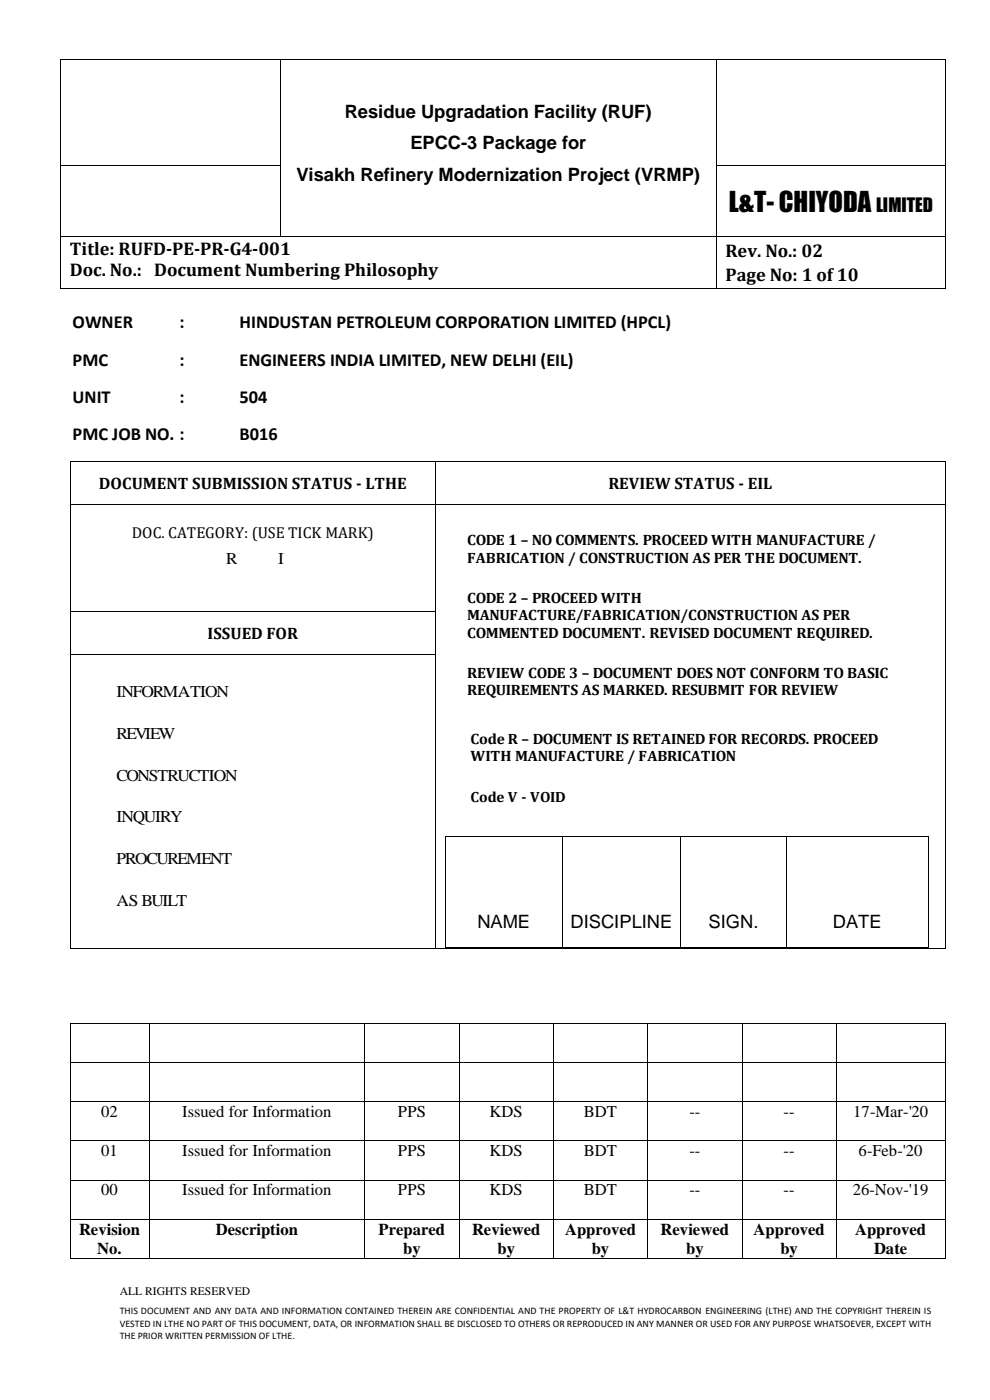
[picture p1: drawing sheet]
<svg xmlns="http://www.w3.org/2000/svg" width="210mm" height="297mm" viewBox="0 0 210 297" stroke-linecap="round" stroke-linejoin="round" font-family="sans-serif">
<defs><g id="words">
<text font-size="5.6" x="154.6" y="44.9">L&amp;T- CHIYODA</text>
<g font-size="3.9">
<text x="73.1" y="24.9">Residue Upgradation Facility (RUF)</text>
<text x="87.1" y="31.6">EPCC-3 Package for</text>
<text x="62.9" y="38.3">Visakh Refinery Modernization Project (VRMP)</text>
<text x="185.8" y="44.9">LIMITED</text>
<text x="14.8" y="54.1">Title: RUFD-PE-PR-G4-001</text>
<text x="14.8" y="58.6">Doc. No.: Document Numbering Philosophy</text>
<text x="153.9" y="54.6">Rev. No.: 02</text>
<text x="153.9" y="59.6">Page No: 1 of10</text>
<text x="15.4" y="69.6">OWNER</text>
<text x="38.1" y="69.6">:</text>
<text x="50.8" y="69.6">HINDUSTAN PETROLEUM CORPORATION LIMITED (HPCL)</text>
<text x="15.4" y="77.6">PMC</text>
<text x="38.1" y="77.6">:</text>
<text x="50.8" y="77.6">ENGINEERS INDIA LIMITED, NEW DELHI (EIL)</text>
<text x="15.4" y="85.5">UNIT</text>
<text x="38.1" y="85.5">:</text>
<text x="50.8" y="85.5">504</text>
<text x="15.4" y="93.4">PMC JOB NO. :</text>
<text x="50.8" y="93.4">B016</text>
<text x="101.3" y="196.8">NAME</text>
<text x="121.1" y="196.8">DISCIPLINE</text>
<text x="150.3" y="196.8">SIGN.</text>
<text x="176.7" y="196.8">DATE</text>
</g>
<g font-size="3.5">
<text x="21" y="103.7">DOCUMENT SUBMISSION STATUS - LTHE</text>
<text x="129.1" y="103.6">REVIEW STATUS - EIL</text>
<text x="48" y="119.6">R</text>
<text x="59" y="119.6">I</text>
<text x="44" y="135.7">ISSUED FOR</text>
<text x="24.7" y="147.8">INFORMATION</text>
<text x="24.7" y="156.7">REVIEW</text>
<text x="24.7" y="165.6">CONSTRUCTION</text>
<text x="24.7" y="174.5">INQUIRY</text>
<text x="24.7" y="183.4">PROCUREMENT</text>
<text x="24.7" y="192.3">AS BUILT</text>
<text x="21.5" y="237">02</text>
<text x="38.7" y="237">Issued for Information</text>
<text x="84.4" y="237">PPS</text>
<text x="103.9" y="237">KDS</text>
<text x="123.8" y="237">BDT</text>
<text x="146.2" y="237">--</text>
<text x="166.2" y="237">--</text>
<text x="181" y="237">17-Mar-'20</text>
<text x="21.5" y="245.3">01</text>
<text x="38.7" y="245.3">Issued for Information</text>
<text x="84.4" y="245.3">PPS</text>
<text x="103.9" y="245.3">KDS</text>
<text x="123.8" y="245.3">BDT</text>
<text x="146.2" y="245.3">--</text>
<text x="166.2" y="245.3">--</text>
<text x="182.2" y="245.3">6-Feb-'20</text>
<text x="21.5" y="253.6">00</text>
<text x="38.7" y="253.6">Issued for Information</text>
<text x="84.4" y="253.6">PPS</text>
<text x="103.9" y="253.6">KDS</text>
<text x="123.8" y="253.6">BDT</text>
<text x="146.2" y="253.6">--</text>
<text x="166.2" y="253.6">--</text>
<text x="180.9" y="253.6">26-Nov-'19</text>
<text x="16.8" y="262">Revision</text>
<text x="45.8" y="262">Description</text>
<text x="80.3" y="262">Prepared</text>
<text x="100.1" y="262">Reviewed</text>
<text x="119.9" y="262">Approved</text>
<text x="140.1" y="262">Reviewed</text>
<text x="159.9" y="262">Approved</text>
<text x="181.4" y="262">Approved</text>
<text x="20.6" y="266.1">No.</text>
<text x="85.5" y="266.1">by</text>
<text x="105.6" y="266.1">by</text>
<text x="125.5" y="266.1">by</text>
<text x="145.6" y="266.1">by</text>
<text x="165.6" y="266.1">by</text>
<text x="185.4" y="266.1">Date</text>
</g>
<text font-size="3.3" x="28" y="114.2">DOC. CATEGORY: (USE TICK MARK)</text>
<g font-size="3.2">
<text x="99.1" y="115.7">CODE 1 – NO COMMENTS. PROCEED WITH MANUFACTURE /</text>
<text x="99.1" y="119.4">FABRICATION / CONSTRUCTION AS PER THE DOCUMENT.</text>
<text x="99.1" y="127.9">CODE 2 – PROCEED WITH</text>
<text x="99.1" y="131.6">MANUFACTURE/FABRICATION/CONSTRUCTION AS PER</text>
<text x="99.1" y="135.3">COMMENTED DOCUMENT. REVISED DOCUMENT REQUIRED.</text>
<text x="99.1" y="143.7">REVIEW CODE 3 – DOCUMENT DOES NOT CONFORM TO BASIC</text>
<text x="99.1" y="147.5">REQUIREMENTS AS MARKED. RESUBMIT FOR REVIEW</text>
<text x="99.8" y="157.8">Code R – DOCUMENT IS RETAINED FOR RECORDS. PROCEED</text>
<text x="99.8" y="161.5">WITH MANUFACTURE / FABRICATION</text>
</g>
<text font-size="3.1" x="99.8" y="170.1">Code V - VOID</text>
<text font-size="2.5" x="25.4" y="274.7">ALL RIGHTS RESERVED</text>
<g font-size="2.1">
<text x="25.4" y="278.8">THIS DOCUMENT AND ANY DATA AND INFORMATION CONTAINED THEREIN ARE CONFIDENTIAL AND THE PROPERTY OF L&amp;T HYDROCARBON ENGINEERING (LTHE) AND THE COPYRIGHT THEREIN IS</text>
<text x="25.4" y="281.4">VESTED IN LTHE NO PART OF THIS DOCUMENT, DATA, OR INFORMATION SHALL BE DISCLOSED TO OTHERS OR REPRODUCED IN ANY MANNER OR USED FOR ANY PURPOSE WHATSOEVER, EXCEPT WITH</text>
<text x="25.4" y="284">THE PRIOR WRITTEN PERMISSION OF LTHE.</text>
</g>
</g></defs>
<g fill="#000">
<path d="M12.8 12.5h.2v.2h-.2z" fill-rule="evenodd"/>
<path d="M12.8 12.5h.2v.2h-.2z" fill-rule="evenodd"/>
<path d="M59.4 12.5h.1v.2h-.1z" fill-rule="evenodd"/>
<path d="M151.9 12.5h.2v.2h-.2z" fill-rule="evenodd"/>
<path d="M200.4 12.5h.2v.2h-.2z" fill-rule="evenodd"/>
<path d="M200.4 12.5h.2v.2h-.2z" fill-rule="evenodd"/>
<path d="M12.8 35h.2v.2h-.2z" fill-rule="evenodd"/>
<path d="M59.4 35h.1v.2h-.1z" fill-rule="evenodd"/>
<path d="M151.9 35h.2v.2h-.2z" fill-rule="evenodd"/>
<path d="M200.4 35h.2v.2h-.2z" fill-rule="evenodd"/>
<path d="M12.8 50.2h.2v.1h-.2z" fill-rule="evenodd"/>
<path d="M59.4 50.2h.1v.1h-.1z" fill-rule="evenodd"/>
<path d="M151.9 50.2h.2v.1h-.2z" fill-rule="evenodd"/>
<path d="M200.4 50.2h.2v.1h-.2z" fill-rule="evenodd"/>
<path d="M12.8 61.1h.2v.1h-.2z" fill-rule="evenodd"/>
<path d="M12.8 61.1h.2v.1h-.2z" fill-rule="evenodd"/>
<path d="M151.9 61.1h.2v.1h-.2z" fill-rule="evenodd"/>
<path d="M200.4 61.1h.2v.1h-.2z" fill-rule="evenodd"/>
<path d="M200.4 61.1h.2v.1h-.2z" fill-rule="evenodd"/>
<path d="M14.8 97.7h.2v.2h-.2z" fill-rule="evenodd"/>
<path d="M14.8 97.7h.2v.2h-.2z" fill-rule="evenodd"/>
<path d="M92.3 97.7h.2v.2h-.2z" fill-rule="evenodd"/>
<path d="M200.4 97.7h.2v.2h-.2z" fill-rule="evenodd"/>
<path d="M200.4 97.7h.2v.2h-.2z" fill-rule="evenodd"/>
</g>
<g fill="none" stroke="#000" stroke-width=".21">
<path d="M12.9 12.7v22.3M13 12.6h46.4M59.4 12.7v22.3M59.5 12.6h92.4M152 12.7v22.3M152.1 12.6h48.3M200.5 12.7v22.3M12.9 35.2v15M13 35.1h46.4M59.4 35.2v15M152 35.2v15M152.1 35.1h48.3"/>
<path d="M200.5 35.2v15M12.9 50.3v10.8M13 50.3h46.4M59.5 50.3h92.4M152 50.3v10.8M152.1 50.3h48.3M200.5 50.3v10.8M13 61.1h138.9M152.1 61.1h48.3M14.9 97.9v9.1M15 97.8h77.3M92.4 97.9v9.1"/>
<path d="M92.5 97.8h107.9M200.5 97.9v9.1"/>
</g>
<g fill="#fff">
<path d="M43.2 115h10.3v6.7h-10.3z" fill-rule="evenodd"/>
<path d="M47.2 115h6.3v6.7h-6.3z" fill-rule="evenodd"/>
<path d="M54.3 115h9.7v6.7h-9.7z" fill-rule="evenodd"/>
<path d="M94.3 109.6h97v14.1h-97z" fill-rule="evenodd"/>
<path d="M98.3 109.6h93v14.1h-93z" fill-rule="evenodd"/>
<path d="M94.3 123.6h99.6v14.1h-99.6z" fill-rule="evenodd"/>
<path d="M98.3 123.6h95.6v14.1h-95.6z" fill-rule="evenodd"/>
<path d="M94.3 137.6h97v14.1h-97z" fill-rule="evenodd"/>
<path d="M98.3 137.6h93v14.1h-93z" fill-rule="evenodd"/>
<path d="M95.1 151.7h97v14h-97z" fill-rule="evenodd"/>
<path d="M99 151.7h93.1v14h-93.1z" fill-rule="evenodd"/>
<path d="M95.1 165.7h97v7h-97z" fill-rule="evenodd"/>
<path d="M99 165.7h93.1v7h-93.1z" fill-rule="evenodd"/>
</g>
<g fill="#000">
<path d="M14.8 107h.2v.2h-.2z" fill-rule="evenodd"/>
<path d="M92.3 107h.2v.2h-.2z" fill-rule="evenodd"/>
<path d="M200.4 107h.2v.2h-.2z" fill-rule="evenodd"/>
<path d="M14.8 129.7h.2v.2h-.2z" fill-rule="evenodd"/>
<path d="M92.3 129.7h.2v.2h-.2z" fill-rule="evenodd"/>
<path d="M200.4 129.7h.2v.2h-.2z" fill-rule="evenodd"/>
<path d="M94.3 177.4h.2v.2h-.2z" fill-rule="evenodd"/>
<path d="M94.3 177.4h.2v.2h-.2z" fill-rule="evenodd"/>
<path d="M119.3 177.4h.1v.2h-.1z" fill-rule="evenodd"/>
<path d="M144.3 177.4h.1v.2h-.1z" fill-rule="evenodd"/>
<path d="M166.8 177.4h.2v.2h-.2z" fill-rule="evenodd"/>
<path d="M196.8 177.4h.2v.2h-.2z" fill-rule="evenodd"/>
<path d="M196.8 177.4h.2v.2h-.2z" fill-rule="evenodd"/>
<path d="M94.3 185.2h.2v.2h-.2z" fill-rule="evenodd"/>
<path d="M94.3 193.1h.2v.1h-.2z" fill-rule="evenodd"/>
<path d="M119.3 185.2h.1v.2h-.1z" fill-rule="evenodd"/>
<path d="M119.3 193.1h.1v.1h-.1z" fill-rule="evenodd"/>
<path d="M144.3 185.2h.1v.2h-.1z" fill-rule="evenodd"/>
<path d="M144.3 193.1h.1v.1h-.1z" fill-rule="evenodd"/>
<path d="M166.8 185.2h.2v.2h-.2z" fill-rule="evenodd"/>
<path d="M166.8 193.1h.2v.1h-.2z" fill-rule="evenodd"/>
<path d="M196.8 185.2h.2v.2h-.2z" fill-rule="evenodd"/>
<path d="M196.8 193.1h.2v.1h-.2z" fill-rule="evenodd"/>
<path d="M94.3 200.9h.2v.2h-.2z" fill-rule="evenodd"/>
<path d="M94.3 200.9h.2v.2h-.2z" fill-rule="evenodd"/>
<path d="M119.3 200.9h.1v.2h-.1z" fill-rule="evenodd"/>
<path d="M144.3 200.9h.1v.2h-.1z" fill-rule="evenodd"/>
<path d="M166.8 200.9h.2v.2h-.2z" fill-rule="evenodd"/>
<path d="M196.8 200.9h.2v.2h-.2z" fill-rule="evenodd"/>
<path d="M196.8 200.9h.2v.2h-.2z" fill-rule="evenodd"/>
</g>
<g fill="none" stroke="#000" stroke-width=".21">
<path d="M14.9 107.2v22.5M15 107.1h77.3M92.4 107.2v22.5M92.5 107.1h107.9M200.5 107.2v22.5M14.9 129.9v9M15 129.8h77.3M92.4 129.9v9M200.5 129.9v9M94.4 177.6v7.6M94.5 177.5h24.8M119.4 177.6v7.6"/>
<path d="M119.4 177.5h24.9M144.3 177.6v7.6M144.4 177.5h22.4M166.9 177.6v7.6M167 177.5h29.8M196.9 177.6v7.6M94.4 185.4v7.7M94.4 193.2v7.7M119.4 185.4v7.7M119.4 193.2v7.7M144.3 185.4v7.7M144.3 193.2v7.7"/>
<path d="M166.9 185.4v7.7M166.9 193.2v7.7M196.9 185.4v7.7M196.9 193.2v7.7M94.5 201h24.8M119.4 201h24.9M144.4 201h22.4M167 201h29.8"/>
</g>
<g fill="#fff">
<path d="M19.9 143.2h39.5v6.7h-39.5z" fill-rule="evenodd"/>
<path d="M19.9 152.1h39.5v6.7h-39.5z" fill-rule="evenodd"/>
<path d="M23.9 152.1h35.5v6.7h-35.5z" fill-rule="evenodd"/>
<path d="M19.9 161h39.5v6.7h-39.5z" fill-rule="evenodd"/>
<path d="M23.9 161h35.5v6.7h-35.5z" fill-rule="evenodd"/>
<path d="M19.9 169.9h39.5v6.7h-39.5z" fill-rule="evenodd"/>
<path d="M23.9 169.9h35.5v6.7h-35.5z" fill-rule="evenodd"/>
<path d="M19.9 178.8h39.5v6.7h-39.5z" fill-rule="evenodd"/>
<path d="M23.9 178.8h35.5v6.7h-35.5z" fill-rule="evenodd"/>
<path d="M19.9 187.7h39.5v6.6h-39.5z" fill-rule="evenodd"/>
<path d="M23.9 187.7h35.5v6.6h-35.5z" fill-rule="evenodd"/>
</g>
<g fill="#000">
<path d="M14.8 138.9h.2v.1h-.2z" fill-rule="evenodd"/>
<path d="M92.3 138.9h.2v.1h-.2z" fill-rule="evenodd"/>
<path d="M200.4 138.9h.2v.1h-.2z" fill-rule="evenodd"/>
<path d="M14.8 217.1h.1v.2h-.1z" fill-rule="evenodd"/>
<path d="M14.8 217.1h.1v.2h-.1z" fill-rule="evenodd"/>
<path d="M14.8 201.1h.2v.1h-.2z" fill-rule="evenodd"/>
<path d="M14.8 201.1h.2v.1h-.2z" fill-rule="evenodd"/>
<path d="M31.5 217.1h.2v.2h-.2z" fill-rule="evenodd"/>
<path d="M77.3 217.1h.2v.2h-.2z" fill-rule="evenodd"/>
<path d="M92.3 201.1h.2v.1h-.2z" fill-rule="evenodd"/>
<path d="M97.3 217.1h.2v.2h-.2z" fill-rule="evenodd"/>
<path d="M117.3 217.1h.2v.2h-.2z" fill-rule="evenodd"/>
<path d="M137.4 217.1h.1v.2h-.1z" fill-rule="evenodd"/>
<path d="M157.3 217.1h.2v.2h-.2z" fill-rule="evenodd"/>
<path d="M177.4 217.1h.1v.2h-.1z" fill-rule="evenodd"/>
<path d="M200.4 201.1h.2v.1h-.2z" fill-rule="evenodd"/>
<path d="M200.4 201.1h.2v.1h-.2z" fill-rule="evenodd"/>
<path d="M200.4 217.1h.2v.2h-.2z" fill-rule="evenodd"/>
<path d="M200.4 217.1h.2v.2h-.2z" fill-rule="evenodd"/>
<path d="M14.8 225.4h.1v.1h-.1z" fill-rule="evenodd"/>
<path d="M14.8 233.7h.1v.1h-.1z" fill-rule="evenodd"/>
<path d="M31.5 225.4h.2v.1h-.2z" fill-rule="evenodd"/>
<path d="M31.5 233.7h.2v.1h-.2z" fill-rule="evenodd"/>
<path d="M77.3 225.4h.2v.1h-.2z" fill-rule="evenodd"/>
<path d="M77.3 233.7h.2v.1h-.2z" fill-rule="evenodd"/>
<path d="M97.3 225.4h.2v.1h-.2z" fill-rule="evenodd"/>
<path d="M97.3 233.7h.2v.1h-.2z" fill-rule="evenodd"/>
<path d="M117.3 225.4h.2v.1h-.2z" fill-rule="evenodd"/>
<path d="M117.3 233.7h.2v.1h-.2z" fill-rule="evenodd"/>
<path d="M137.4 225.4h.1v.1h-.1z" fill-rule="evenodd"/>
<path d="M137.4 233.7h.1v.1h-.1z" fill-rule="evenodd"/>
<path d="M157.3 225.4h.2v.1h-.2z" fill-rule="evenodd"/>
<path d="M157.3 233.7h.2v.1h-.2z" fill-rule="evenodd"/>
<path d="M177.4 225.4h.1v.1h-.1z" fill-rule="evenodd"/>
<path d="M177.4 233.7h.1v.1h-.1z" fill-rule="evenodd"/>
<path d="M200.4 225.4h.2v.1h-.2z" fill-rule="evenodd"/>
<path d="M200.4 233.7h.2v.1h-.2z" fill-rule="evenodd"/>
<path d="M14.8 242h.1v.1h-.1z" fill-rule="evenodd"/>
<path d="M14.8 250.3h.1v.1h-.1z" fill-rule="evenodd"/>
<path d="M14.8 258.6h.1v.1h-.1z" fill-rule="evenodd"/>
<path d="M31.5 242h.2v.1h-.2z" fill-rule="evenodd"/>
<path d="M31.5 250.3h.2v.1h-.2z" fill-rule="evenodd"/>
<path d="M31.5 258.6h.2v.1h-.2z" fill-rule="evenodd"/>
<path d="M77.3 242h.2v.1h-.2z" fill-rule="evenodd"/>
<path d="M77.3 250.3h.2v.1h-.2z" fill-rule="evenodd"/>
<path d="M77.3 258.6h.2v.1h-.2z" fill-rule="evenodd"/>
<path d="M97.3 242h.2v.1h-.2z" fill-rule="evenodd"/>
<path d="M97.3 250.3h.2v.1h-.2z" fill-rule="evenodd"/>
<path d="M97.3 258.6h.2v.1h-.2z" fill-rule="evenodd"/>
<path d="M117.3 242h.2v.1h-.2z" fill-rule="evenodd"/>
<path d="M117.3 250.3h.2v.1h-.2z" fill-rule="evenodd"/>
<path d="M117.3 258.6h.2v.1h-.2z" fill-rule="evenodd"/>
<path d="M137.4 242h.1v.1h-.1z" fill-rule="evenodd"/>
<path d="M137.4 250.3h.1v.1h-.1z" fill-rule="evenodd"/>
<path d="M137.4 258.6h.1v.1h-.1z" fill-rule="evenodd"/>
<path d="M157.3 242h.2v.1h-.2z" fill-rule="evenodd"/>
<path d="M157.3 250.3h.2v.1h-.2z" fill-rule="evenodd"/>
<path d="M157.3 258.6h.2v.1h-.2z" fill-rule="evenodd"/>
<path d="M177.4 242h.1v.1h-.1z" fill-rule="evenodd"/>
<path d="M177.4 250.3h.1v.1h-.1z" fill-rule="evenodd"/>
<path d="M177.4 258.6h.1v.1h-.1z" fill-rule="evenodd"/>
<path d="M200.4 242h.2v.1h-.2z" fill-rule="evenodd"/>
<path d="M200.4 250.3h.2v.1h-.2z" fill-rule="evenodd"/>
<path d="M200.4 258.6h.2v.1h-.2z" fill-rule="evenodd"/>
<path d="M14.8 266.9h.1v.1h-.1z" fill-rule="evenodd"/>
<path d="M14.8 266.9h.1v.1h-.1z" fill-rule="evenodd"/>
<path d="M31.5 266.9h.2v.1h-.2z" fill-rule="evenodd"/>
<path d="M77.3 266.9h.2v.1h-.2z" fill-rule="evenodd"/>
<path d="M97.3 266.9h.2v.1h-.2z" fill-rule="evenodd"/>
<path d="M117.3 266.9h.2v.1h-.2z" fill-rule="evenodd"/>
<path d="M137.4 266.9h.1v.1h-.1z" fill-rule="evenodd"/>
<path d="M157.3 266.9h.2v.1h-.2z" fill-rule="evenodd"/>
<path d="M177.4 266.9h.1v.1h-.1z" fill-rule="evenodd"/>
<path d="M200.4 266.9h.2v.1h-.2z" fill-rule="evenodd"/>
<path d="M200.4 266.9h.2v.1h-.2z" fill-rule="evenodd"/>
</g>
<g fill="none" stroke="#000" stroke-width=".21">
<path d="M14.9 139v62.1M15 139h77.3M92.4 139v62.1M200.5 139v62.1M14.9 217.3v8.1M14.9 217.2h16.6M15 201.2h77.3M31.6 217.3v8.1M31.7 217.2h45.6M77.4 217.3v8.1M77.5 217.2h19.8M92.5 201.2h107.9"/>
<path d="M97.4 217.3v8.1M97.5 217.2h19.8M117.4 217.3v8.1M117.5 217.2h19.9M137.4 217.3v8.1M137.5 217.2h19.8M157.4 217.3v8.1M157.5 217.2h19.9M177.5 217.3v8.1M177.5 217.2h22.9M200.5 217.3v8.1M14.9 225.5v8.2"/>
<path d="M14.9 233.8v8.2M14.9 225.4h16.6M14.9 233.8h16.6M31.6 225.5v8.2M31.6 233.8v8.2M31.7 225.4h45.6M31.7 233.8h45.6M77.4 225.5v8.2M77.4 233.8v8.2M77.5 225.4h19.8M77.5 233.8h19.8M97.4 225.5v8.2"/>
<path d="M97.4 233.8v8.2M97.5 225.4h19.8M97.5 233.8h19.8M117.4 225.5v8.2M117.4 233.8v8.2M117.5 225.4h19.9M117.5 233.8h19.9M137.4 225.5v8.2M137.4 233.8v8.2M137.5 225.4h19.8M137.5 233.8h19.8M157.4 225.5v8.2"/>
<path d="M157.4 233.8v8.2M157.5 225.4h19.9M157.5 233.8h19.9M177.5 225.5v8.2M177.5 233.8v8.2M177.5 225.4h22.9M177.5 233.8h22.9M200.5 225.5v8.2M200.5 233.8v8.2M14.9 242.1v8.2M14.9 250.4v8.2M14.9 258.7v8.2"/>
<path d="M14.9 242.1h16.6M14.9 250.4h16.6M14.9 258.6h16.6M31.6 242.1v8.2M31.6 250.4v8.2M31.6 258.7v8.2M31.7 242.1h45.6M31.7 250.4h45.6M31.7 258.6h45.6M77.4 242.1v8.2M77.4 250.4v8.2M77.4 258.7v8.2"/>
<path d="M77.5 242.1h19.8M77.5 250.4h19.8M77.5 258.6h19.8M97.4 242.1v8.2M97.4 250.4v8.2M97.4 258.7v8.2M97.5 242.1h19.8M97.5 250.4h19.8M97.5 258.6h19.8M117.4 242.1v8.2M117.4 250.4v8.2M117.4 258.7v8.2"/>
<path d="M117.5 242.1h19.9M117.5 250.4h19.9M117.5 258.6h19.9M137.4 242.1v8.2M137.4 250.4v8.2M137.4 258.7v8.2M137.5 242.1h19.8M137.5 250.4h19.8M137.5 258.6h19.8M157.4 242.1v8.2M157.4 250.4v8.2M157.4 258.7v8.2"/>
<path d="M157.5 242.1h19.9M157.5 250.4h19.9M157.5 258.6h19.9M177.5 242.1v8.2M177.5 250.4v8.2M177.5 258.7v8.2M177.5 242.1h22.9M177.5 250.4h22.9M177.5 258.6h22.9M200.5 242.1v8.2M200.5 250.4v8.2M200.5 258.7v8.2"/>
<path d="M14.9 266.9h16.6M31.7 266.9h45.6M77.5 266.9h19.8M97.5 266.9h19.8M117.5 266.9h19.9M137.5 266.9h19.8M157.5 266.9h19.9M177.5 266.9h22.9"/>
</g>
<use href="#words"/>
</svg>
